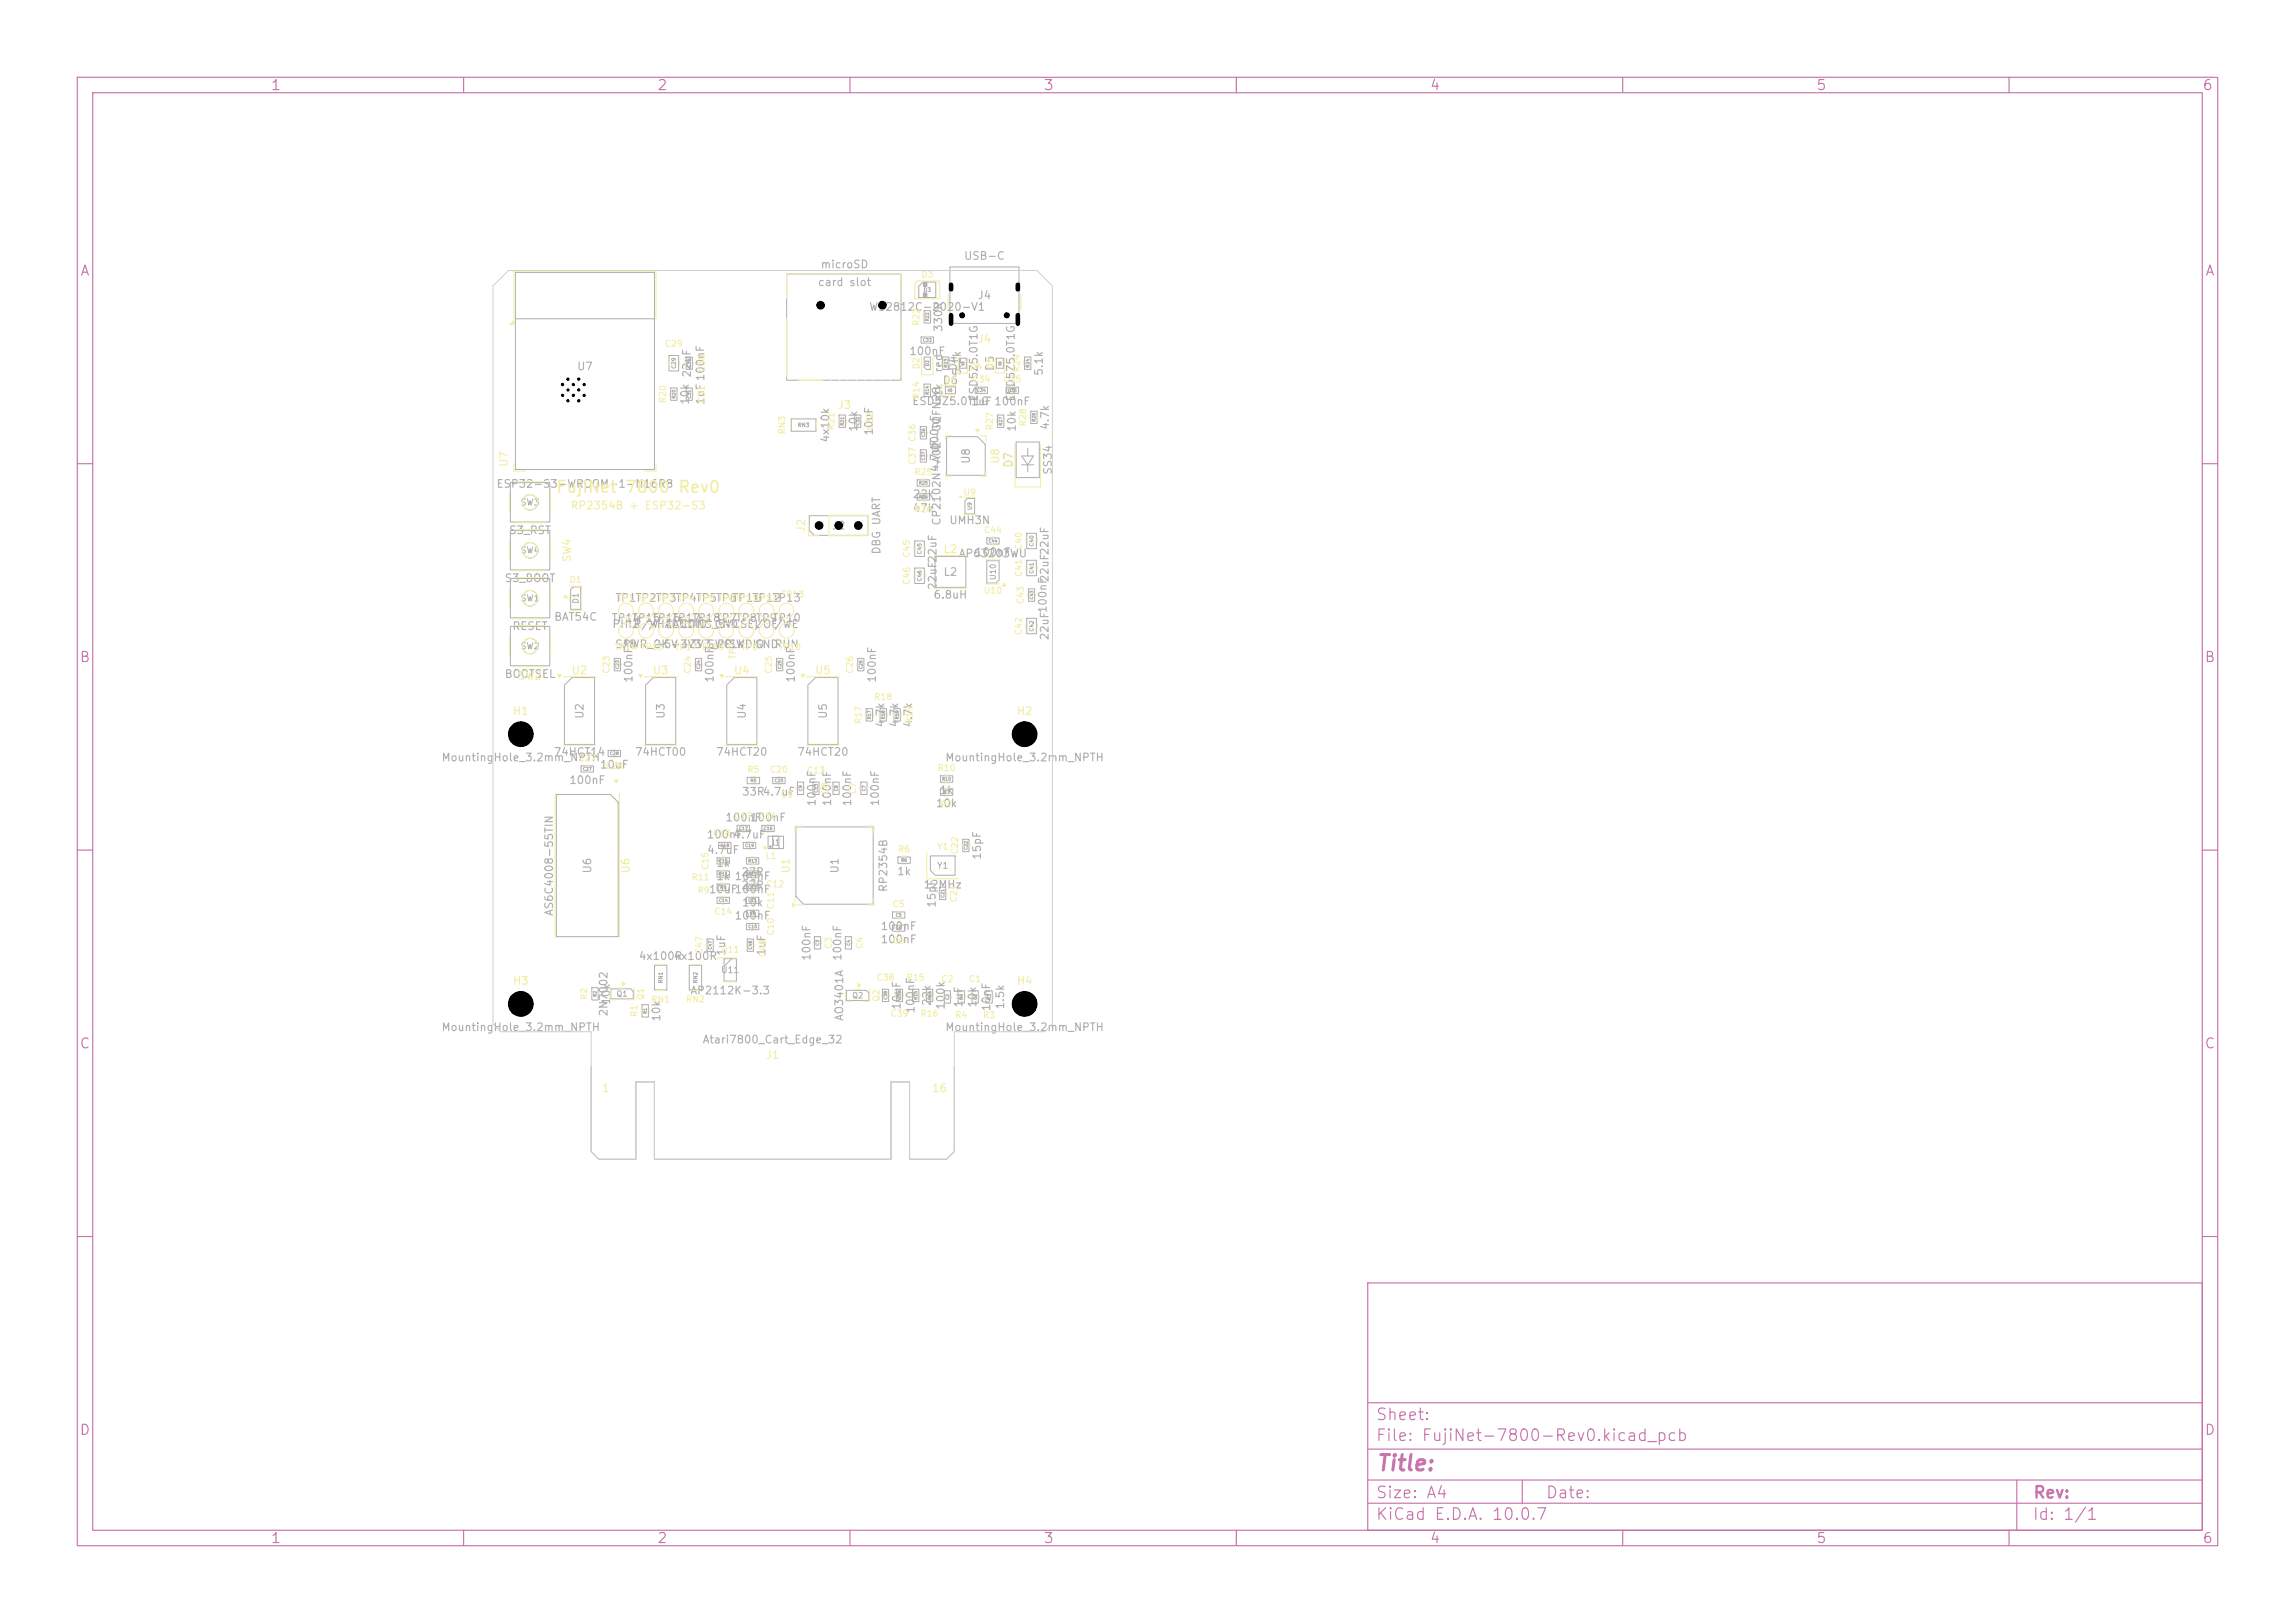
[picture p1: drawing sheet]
<svg xmlns="http://www.w3.org/2000/svg" width="297mm" height="210mm" viewBox="0 0 297 210" stroke-linecap="round" stroke-linejoin="round" font-family="sans-serif">
<defs><g id="words">
<text font-size="2" fill="#c872ab" x="178" y="190.8">Title:</text>
<text font-size="1.5" fill="#f2eda1" x="71.9" y="64.1">FujiNet 7800 Rev0</text>
<g font-size="1.5" fill="#c872ab">
<text x="178" y="184.1">Sheet:</text>
<text x="178" y="186.8">File: FujiNet-7800-Rev0.kicad_pcb</text>
<text x="178" y="197">KiCad E.D.A. 10.0.7</text>
<text x="178" y="194.2">Size: A4</text>
<text x="200" y="194.2">Date:</text>
<text x="263" y="197">Id: 1/1</text>
<text x="263" y="194.2">Rev:</text>
</g>
<g font-size="1.3" fill="#c872ab">
<text x="35" y="12">1</text>
<text x="85" y="12">2</text>
<text x="135" y="12">3</text>
<text x="185" y="12">4</text>
<text x="235" y="12">5</text>
<text x="285" y="12">6</text>
<text x="10.3" y="36">A</text>
<text x="285.3" y="36">A</text>
<text x="10.2" y="86">B</text>
<text x="285.2" y="86">B</text>
<text x="10.2" y="136">C</text>
<text x="285.2" y="136">C</text>
<text x="10.2" y="186">D</text>
<text x="285.2" y="186">D</text>
<text x="35" y="200">1</text>
<text x="85" y="200">2</text>
<text x="135" y="200">3</text>
<text x="185" y="200">4</text>
<text x="235" y="200">5</text>
<text x="285" y="200">6</text>
</g>
<g font-size="1" fill="#afafaf">
<text x="106.1" y="35">microSD</text>
<text x="124.7" y="33.9">USB-C</text>
<text x="105.8" y="37.3">card slot</text>
<text x="112.4" y="40.5">WS2812C-2020-V1</text>
<text x="126.4" y="39">J4</text>
<text x="117.6" y="46.2">100nF</text>
<text x="122.2" y="43" transform="rotate(-90 122.2 43)">330R</text>
<text x="74.6" y="48.2">U7</text>
<text x="89.4" y="52.5" transform="rotate(-90 89.4 52.5)">10k 22uF</text>
<text x="91.4" y="52.5" transform="rotate(-90 91.4 52.5)">1uF100nF</text>
<text x="118" y="52.7">ESD5Z5.0T1G</text>
<text x="121.9" y="50">D6</text>
<text x="122.2" y="51.5" transform="rotate(-90 122.2 51.5)">1k</text>
<text x="122.2" y="48.3" transform="rotate(-90 122.2 48.3)">red</text>
<text x="124.1" y="48.1" transform="rotate(-90 124.1 48.1)">D4</text>
<text x="124.6" y="48.7" transform="rotate(-90 124.6 48.7)">5.1k</text>
<text x="125.5" y="52.7">1uF100nF</text>
<text x="126.8" y="52" transform="rotate(-90 126.8 52)">ESD5Z5.0T1G</text>
<text x="128.9" y="48.1" transform="rotate(-90 128.9 48.1)">D5</text>
<text x="131.6" y="52" transform="rotate(-90 131.6 52)">ESD5Z5.0T1G</text>
<text x="135.2" y="48.7" transform="rotate(-90 135.2 48.7)">5.1k</text>
<text x="107.6" y="57.3" transform="rotate(-90 107.6 57.3)">4x10k</text>
<text x="111.2" y="56" transform="rotate(-90 111.2 56)">10k</text>
<text x="113.2" y="56.4" transform="rotate(-90 113.2 56.4)">10uF</text>
<text x="121.7" y="58.4" transform="rotate(-90 121.7 58.4)">100nF</text>
<text x="131.7" y="56" transform="rotate(-90 131.7 56)">10k</text>
<text x="136" y="55.7" transform="rotate(-90 136 55.7)">4.7k</text>
<text x="64.2" y="63.4">ESP32-S3-WROOM-1-N16R8</text>
<text x="118" y="64.7">22k</text>
<text x="121.7" y="61.2" transform="rotate(-90 121.7 61.2)">4.7uF</text>
<text x="125.8" y="60.1" transform="rotate(-90 125.8 60.1)">U8</text>
<text x="131.3" y="60.6" transform="rotate(-90 131.3 60.6)">D7</text>
<text x="136.4" y="61.5" transform="rotate(-90 136.4 61.5)">SS34</text>
<text x="65.8" y="69.4">S3_RST</text>
<text x="107.6" y="68.8">J2</text>
<text x="114.2" y="71.8" transform="rotate(-90 114.2 71.8)">DBG UART</text>
<text x="118" y="66.5">47k</text>
<text x="122" y="68.1" transform="rotate(-90 122 68.1)">CP2102N-A02-GQFN28</text>
<text x="122.8" y="68.1">UMH3N</text>
<text x="65.2" y="75.6">S3_BOOT</text>
<text x="120.7" y="77.7">6.8uH</text>
<text x="121.4" y="76.4" transform="rotate(-90 121.4 76.4)">22uF22uF</text>
<text x="122" y="74.8">L2</text>
<text x="124" y="72.4">AP63203WU</text>
<text x="126.1" y="72.2">100nF</text>
<text x="135.9" y="75.4" transform="rotate(-90 135.9 75.4)">22uF22uF</text>
<text x="66.2" y="81.8">RESET</text>
<text x="71.6" y="80.6">BAT54C</text>
<text x="79.1" y="80.7">TP14</text>
<text x="79.2" y="81.5">PHI2</text>
<text x="79.5" y="78.1">TP1TP2TP3TP4TP5TP6</text>
<text x="81.7" y="80.7">TP15</text>
<text x="81.9" y="81.5">R/W</text>
<text x="83.8" y="81.5">/HALT</text>
<text x="84.3" y="80.7">TP16</text>
<text x="86" y="81.5">EAUDIO</text>
<text x="86.9" y="80.7">TP17</text>
<text x="88" y="81.5">CONS_5VCSEL</text>
<text x="89.5" y="80.7">TP18</text>
<text x="92.4" y="81.5">GND</text>
<text x="92.5" y="80.7">TP7TP8TP9</text>
<text x="94.7" y="78.1">TP11</text>
<text x="97.3" y="78.1">TP12</text>
<text x="97.6" y="81.5">/OE</text>
<text x="99.9" y="78.1">TP13</text>
<text x="99.9" y="80.7">TP10</text>
<text x="100.2" y="81.5">/WE</text>
<text x="135.9" y="82.9" transform="rotate(-90 135.9 82.9)">22uF100nF</text>
<text x="65.2" y="88">BOOTSEL</text>
<text x="79.5" y="84.1">SA8</text>
<text x="80.5" y="84.1">PWR_OK+3V3 SWCLK</text>
<text x="82.1" y="88.4" transform="rotate(-90 82.1 88.4)">100nF</text>
<text x="84.6" y="84.1">+5V+3V3_RP</text>
<text x="92.6" y="88.4" transform="rotate(-90 92.6 88.4)">100nF</text>
<text x="94.2" y="84.1">SWDIO</text>
<text x="97.6" y="84.1">GND</text>
<text x="100.2" y="84.1">RUN</text>
<text x="103.1" y="88.4" transform="rotate(-90 103.1 88.4)">100nF</text>
<text x="113.6" y="88.4" transform="rotate(-90 113.6 88.4)">100nF</text>
<text x="75.8" y="93.1" transform="rotate(-90 75.8 93.1)">U2</text>
<text x="86.3" y="93.1" transform="rotate(-90 86.3 93.1)">U3</text>
<text x="96.8" y="93.1" transform="rotate(-90 96.8 93.1)">U4</text>
<text x="107.3" y="93.1" transform="rotate(-90 107.3 93.1)">U5</text>
<text x="114.7" y="94.2" transform="rotate(-90 114.7 94.2)">4.7k</text>
<text x="116.5" y="94.2" transform="rotate(-90 116.5 94.2)">4.7k</text>
<text x="118.3" y="94.2" transform="rotate(-90 118.3 94.2)">4.7k</text>
<text x="57.1" y="98.8">MountingHole_3.2mm_NPTH</text>
<text x="71.6" y="98">74HCT14</text>
<text x="73.6" y="101.7">100nF</text>
<text x="77.6" y="99.7">10uF</text>
<text x="82.1" y="98">74HCT00</text>
<text x="92.6" y="98">74HCT20</text>
<text x="103.1" y="98">74HCT20</text>
<text x="122.3" y="98.8">MountingHole_3.2mm_NPTH</text>
<text x="93.8" y="106.5">100nF</text>
<text x="95.9" y="103.2">33R4.7uF</text>
<text x="97" y="106.5">100nF</text>
<text x="105.8" y="104.4" transform="rotate(-90 105.8 104.4)">100nF</text>
<text x="107.8" y="104.4" transform="rotate(-90 107.8 104.4)">100nF</text>
<text x="110.4" y="104.4" transform="rotate(-90 110.4 104.4)">100nF</text>
<text x="114" y="104.4" transform="rotate(-90 114 104.4)">100nF</text>
<text x="121" y="104.7">10k</text>
<text x="121.5" y="103">1k</text>
<text x="76.8" y="113.1" transform="rotate(-90 76.8 113.1)">U6</text>
<text x="91.4" y="108.7">100nF</text>
<text x="91.4" y="110.7">4.7uF</text>
<text x="92.6" y="112.4">1k</text>
<text x="94.8" y="108.7">4.7uF</text>
<text x="95.8" y="113.6">27R</text>
<text x="108.8" y="113.1" transform="rotate(-90 108.8 113.1)">U1</text>
<text x="116" y="113.5">1k</text>
<text x="127.2" y="111.3" transform="rotate(-90 127.2 111.3)">15pF</text>
<text x="71.8" y="118.6" transform="rotate(-90 71.8 118.6)">AS6C4008-55TIN</text>
<text x="91.7" y="115.8">10uF</text>
<text x="92.6" y="114.1">1k 100nF</text>
<text x="95" y="119.2">100nF</text>
<text x="95" y="115.8">100nF</text>
<text x="95.8" y="115.3">27R</text>
<text x="95.9" y="117.5">10k</text>
<text x="115.1" y="115.5" transform="rotate(-90 115.1 115.5)">RP2354B</text>
<text x="119.4" y="115.2">12MHz</text>
<text x="121.3" y="117.5" transform="rotate(-90 121.3 117.5)">15pF</text>
<text x="82.6" y="124.5">4x100R</text>
<text x="87.1" y="124.5">4x100R</text>
<text x="94.1" y="123.8" transform="rotate(-90 94.1 123.8)">1uF</text>
<text x="99.3" y="123.8" transform="rotate(-90 99.3 123.8)">1uF</text>
<text x="105.1" y="124.4" transform="rotate(-90 105.1 124.4)">100nF</text>
<text x="109.1" y="124.4" transform="rotate(-90 109.1 124.4)">100nF</text>
<text x="113.9" y="120.6">100nF</text>
<text x="113.9" y="122.3">100nF</text>
<text x="78.9" y="131.6" transform="rotate(-90 78.9 131.6)">2N7002</text>
<text x="79.2" y="130.1" transform="rotate(-90 79.2 130.1)">10k</text>
<text x="89.3" y="128.9">AP2112K-3.3</text>
<text x="116.8" y="130.7" transform="rotate(-90 116.8 130.7)">10uF</text>
<text x="118.6" y="131.2" transform="rotate(-90 118.6 131.2)">100nF</text>
<text x="120.7" y="130.3" transform="rotate(-90 120.7 130.3)">22k</text>
<text x="122.5" y="130.7" transform="rotate(-90 122.5 130.7)">100k</text>
<text x="124.8" y="130.5" transform="rotate(-90 124.8 130.5)">1uF</text>
<text x="126.6" y="130.5" transform="rotate(-90 126.6 130.5)">10k</text>
<text x="128.4" y="130.9" transform="rotate(-90 128.4 130.9)">10nF</text>
<text x="130.2" y="130.7" transform="rotate(-90 130.2 130.7)">1.5k</text>
<text x="57.1" y="133.7">MountingHole_3.2mm_NPTH</text>
<text x="85.7" y="132.3" transform="rotate(-90 85.7 132.3)">10k</text>
<text x="90.9" y="135.3">Atari7800_Cart_Edge_32</text>
<text x="109.4" y="132.2" transform="rotate(-90 109.4 132.2)">AO3401A</text>
<text x="122.3" y="133.7">MountingHole_3.2mm_NPTH</text>
</g>
<g font-size="1" fill="#f2eda1">
<text x="126.4" y="44.6">J4</text>
<text x="108.3" y="53.2">J3</text>
<text x="66" y="60.5" transform="rotate(-90 66 60.5)">U7</text>
<text x="129.6" y="60.1" transform="rotate(-90 129.6 60.1)">U8</text>
<text x="73.8" y="66.2">RP2354B + ESP32-S3</text>
<text x="104.4" y="69" transform="rotate(-90 104.4 69)">J2</text>
<text x="122" y="71.8">L2</text>
<text x="74.1" y="72.8" transform="rotate(-90 74.1 72.8)">SW4</text>
<text x="67" y="88.2">SW2</text>
<text x="73.9" y="87.5">U2</text>
<text x="84.4" y="87.5">U3</text>
<text x="94.9" y="87.5">U4</text>
<text x="105.4" y="87.5">U5</text>
<text x="66.3" y="92.8">H1</text>
<text x="131.5" y="92.8">H2</text>
<text x="81.7" y="113.1" transform="rotate(-90 81.7 113.1)">U6</text>
<text x="102.5" y="113.1" transform="rotate(-90 102.5 113.1)">U1</text>
<text x="66.3" y="127.7">H3</text>
<text x="131.5" y="127.7">H4</text>
<text x="99" y="137.3">J1</text>
<text x="77.8" y="141.6">1</text>
<text x="120.5" y="141.6">16</text>
</g>
<g font-size=".8" fill="#f2eda1">
<text x="119.1" y="36.1">D3</text>
<text x="86" y="45.1">C29</text>
<text x="119.2" y="47.9" transform="rotate(-90 119.2 47.9)">D2</text>
<text x="119.2" y="42.2" transform="rotate(-90 119.2 42.2)">R22</text>
<text x="86.4" y="52.2" transform="rotate(-90 86.4 52.2)">R20</text>
<text x="91.4" y="52.2" transform="rotate(-90 91.4 52.2)">C31</text>
<text x="91.4" y="48.2" transform="rotate(-90 91.4 48.2)">C30</text>
<text x="119.2" y="51.7" transform="rotate(-90 119.2 51.7)">R14</text>
<text x="125.5" y="48">D4</text>
<text x="125.8" y="49.7">C34</text>
<text x="129.8" y="49.7">C35</text>
<text x="132.2" y="48.2" transform="rotate(-90 132.2 48.2)">R24</text>
<text x="101.8" y="56.3" transform="rotate(-90 101.8 56.3)">RN3</text>
<text x="108.2" y="55.7" transform="rotate(-90 108.2 55.7)">R21</text>
<text x="113.2" y="55.7" transform="rotate(-90 113.2 55.7)">C32</text>
<text x="128.7" y="55.7" transform="rotate(-90 128.7 55.7)">R27</text>
<text x="133" y="55.2" transform="rotate(-90 133 55.2)">R28</text>
<text x="118.3" y="61.7">R25</text>
<text x="118.7" y="60.2" transform="rotate(-90 118.7 60.2)">C37 C36</text>
<text x="124.6" y="64.3">U9</text>
<text x="118.3" y="66.5">R26</text>
<text x="127.3" y="69.2">C44</text>
<text x="132.4" y="71.2" transform="rotate(-90 132.4 71.2)">C40</text>
<text x="73.6" y="75.6">D1</text>
<text x="79.8" y="78">TP1 TP2 TP3 TP4 TP5 TP6TP11</text>
<text x="97.7" y="78">TP12</text>
<text x="101.1" y="77.5">TP13</text>
<text x="117.9" y="75.7" transform="rotate(-90 117.9 75.7)">C46</text>
<text x="117.9" y="72.2" transform="rotate(-90 117.9 72.2)">C45</text>
<text x="127.2" y="77">U10</text>
<text x="132.4" y="74.7" transform="rotate(-90 132.4 74.7)">C41</text>
<text x="132.4" y="82.2" transform="rotate(-90 132.4 82.2)">C42</text>
<text x="132.7" y="78.2" transform="rotate(-90 132.7 78.2)">C43</text>
<text x="79.1" y="87.2" transform="rotate(-90 79.1 87.2)">C23</text>
<text x="79.5" y="84.3">TP14 TP15</text>
<text x="87.3" y="84.3">TP17 TP18</text>
<text x="89.6" y="87.2" transform="rotate(-90 89.6 87.2)">C24</text>
<text x="95.4" y="85.4" transform="rotate(-90 95.4 85.4)">TP7</text>
<text x="95.8" y="84.3">TP8</text>
<text x="100.1" y="87.2" transform="rotate(-90 100.1 87.2)">C25</text>
<text x="100.7" y="84.3">TP10</text>
<text x="110.6" y="87.2" transform="rotate(-90 110.6 87.2)">C26</text>
<text x="111.7" y="93.7" transform="rotate(-90 111.7 93.7)">R17</text>
<text x="113.1" y="90.8">R18</text>
<text x="118.3" y="93.7" transform="rotate(-90 118.3 93.7)">R19</text>
<text x="74.8" y="98.7">C27</text>
<text x="78.3" y="99.7">C28</text>
<text x="96.6" y="100.2">R5</text>
<text x="99.6" y="100.2">C20</text>
<text x="104.4" y="100.3">C13</text>
<text x="121.3" y="100">R10</text>
<text x="95" y="106.2">C17</text>
<text x="98.2" y="106.2">C16</text>
<text x="101" y="103.4">C9</text>
<text x="107.4" y="102.9" transform="rotate(-90 107.4 102.9)">C8</text>
<text x="111" y="102.9" transform="rotate(-90 111 102.9)">C7</text>
<text x="121.6" y="104.7">R7</text>
<text x="91.9" y="112.6" transform="rotate(-90 91.9 112.6)">C15</text>
<text x="92.2" y="108.4">C18</text>
<text x="99" y="111.3">L1</text>
<text x="116.1" y="110.5">R6</text>
<text x="121.2" y="110.2">Y1</text>
<text x="124.2" y="110.6" transform="rotate(-90 124.2 110.6)">C22</text>
<text x="89.4" y="114.1">R11</text>
<text x="90.2" y="115.8">R9</text>
<text x="92.4" y="118.5">C14</text>
<text x="99.1" y="115">C12</text>
<text x="100.3" y="117.7" transform="rotate(-90 100.3 117.7)">C11</text>
<text x="115.4" y="117.6">C5</text>
<text x="124" y="116.8" transform="rotate(-90 124 116.8)">C21</text>
<text x="91.1" y="123.5" transform="rotate(-90 91.1 123.5)">C47</text>
<text x="93.2" y="123.5">U11</text>
<text x="99.3" y="123.9" transform="rotate(-90 99.3 123.9)">C48</text>
<text x="100.3" y="121.1" transform="rotate(-90 100.3 121.1)">C10</text>
<text x="107.8" y="122.9" transform="rotate(-90 107.8 122.9)">C3</text>
<text x="111.8" y="122.9" transform="rotate(-90 111.8 122.9)">C4</text>
<text x="115.4" y="122.3">C6</text>
<text x="76.2" y="129.5" transform="rotate(-90 76.2 129.5)">R2</text>
<text x="82.7" y="131.7" transform="rotate(-90 82.7 131.7)">R1</text>
<text x="83.5" y="129.5" transform="rotate(-90 83.5 129.5)">Q1</text>
<text x="84.2" y="129.9">RN1</text>
<text x="88.7" y="129.9">RN2</text>
<text x="113.4" y="127.1">C38</text>
<text x="114" y="129.7" transform="rotate(-90 114 129.7)">Q2</text>
<text x="115.2" y="131.7">C39</text>
<text x="117.3" y="127.1">R15</text>
<text x="119.1" y="131.7">R16</text>
<text x="121.7" y="127.3">C2</text>
<text x="123.5" y="131.9">R4</text>
<text x="125.3" y="127.3">C1</text>
<text x="127.1" y="131.9">R3</text>
</g>
<g font-size=".8" fill="#afafaf">
<text x="67.3" y="65.6">SW3</text>
<text x="67.3" y="71.8">SW4</text>
<text x="67.3" y="78">SW1</text>
<text x="67.3" y="84.2">SW2</text>
<text x="99.9" y="109.6">L1</text>
<text x="121.2" y="112.6">Y1</text>
<text x="93.2" y="126.1">U11</text>
</g>
<g font-size=".7" fill="#afafaf">
<text x="129" y="75.1" transform="rotate(-90 129 75.1)">U10</text>
<text x="75" y="78.2" transform="rotate(-90 75 78.2)">D1</text>
<text x="79.7" y="129.1">Q1</text>
<text x="110.2" y="129.3">Q2</text>
</g>
<g font-size=".5" fill="#afafaf">
<text x="119.5" y="37.9">D3</text>
<text x="87.6" y="47.8" transform="rotate(-90 87.6 47.8)">C29</text>
<text x="103.2" y="55.4">RN3</text>
<text x="119.4" y="71.8" transform="rotate(-90 119.4 71.8)">C45</text>
<text x="125.9" y="66.1" transform="rotate(-90 125.9 66.1)">U9</text>
<text x="133.9" y="70.8" transform="rotate(-90 133.9 70.8)">C40</text>
<text x="119.4" y="75.3" transform="rotate(-90 119.4 75.3)">C46</text>
<text x="133.9" y="74.3" transform="rotate(-90 133.9 74.3)">C41</text>
<text x="133.9" y="81.8" transform="rotate(-90 133.9 81.8)">C42</text>
<text x="85.9" y="127.3" transform="rotate(-90 85.9 127.3)">RN1</text>
<text x="90.4" y="127.3" transform="rotate(-90 90.4 127.3)">RN2</text>
</g>
<g font-size=".4" fill="#afafaf">
<text x="120.3" y="41.6" transform="rotate(-90 120.3 41.6)">R22</text>
<text x="89.5" y="47.6" transform="rotate(-90 89.5 47.6)">C30</text>
<text x="119.4" y="44.3">C33</text>
<text x="120.3" y="47.4" transform="rotate(-90 120.3 47.4)">D2</text>
<text x="122.7" y="47.6" transform="rotate(-90 122.7 47.6)">R23</text>
<text x="133.3" y="47.6" transform="rotate(-90 133.3 47.6)">R24</text>
<text x="87.5" y="51.6" transform="rotate(-90 87.5 51.6)">R20</text>
<text x="89.5" y="51.6" transform="rotate(-90 89.5 51.6)">C31</text>
<text x="120.3" y="51.1" transform="rotate(-90 120.3 51.1)">R14</text>
<text x="126.4" y="50.8">C34</text>
<text x="130.4" y="50.8">C35</text>
<text x="109.3" y="55.1" transform="rotate(-90 109.3 55.1)">R21</text>
<text x="111.3" y="55.1" transform="rotate(-90 111.3 55.1)">C32</text>
<text x="119.8" y="59.6" transform="rotate(-90 119.8 59.6)">C37</text>
<text x="119.8" y="56.6" transform="rotate(-90 119.8 56.6)">C36</text>
<text x="129.8" y="55.1" transform="rotate(-90 129.8 55.1)">R27</text>
<text x="134.1" y="54.6" transform="rotate(-90 134.1 54.6)">R28</text>
<text x="118.9" y="64.6">R26</text>
<text x="118.9" y="62.8">R25</text>
<text x="127.9" y="70.3">C44</text>
<text x="133.8" y="77.6" transform="rotate(-90 133.8 77.6)">C43</text>
<text x="80.2" y="86.6" transform="rotate(-90 80.2 86.6)">C23</text>
<text x="90.7" y="86.6" transform="rotate(-90 90.7 86.6)">C24</text>
<text x="101.2" y="86.6" transform="rotate(-90 101.2 86.6)">C25</text>
<text x="111.7" y="86.6" transform="rotate(-90 111.7 86.6)">C26</text>
<text x="112.8" y="93.1" transform="rotate(-90 112.8 93.1)">R17</text>
<text x="114.6" y="93.1" transform="rotate(-90 114.6 93.1)">R18</text>
<text x="116.4" y="93.1" transform="rotate(-90 116.4 93.1)">R19</text>
<text x="75.4" y="99.8">C27</text>
<text x="78.9" y="97.8">C28</text>
<text x="97.1" y="101.3">R5</text>
<text x="100.2" y="101.3">C20</text>
<text x="121.9" y="101.1">R10</text>
<text x="95.6" y="107.5">C17</text>
<text x="98.8" y="107.5">C16</text>
<text x="103.9" y="102.4" transform="rotate(-90 103.9 102.4)">C9</text>
<text x="105.9" y="102.6" transform="rotate(-90 105.9 102.6)">C13</text>
<text x="108.5" y="102.4" transform="rotate(-90 108.5 102.4)">C8</text>
<text x="112.1" y="102.4" transform="rotate(-90 112.1 102.4)">C7</text>
<text x="122.1" y="102.8">R7</text>
<text x="93" y="113.4">R11</text>
<text x="93" y="111.7">C15</text>
<text x="93.2" y="109.7">C18</text>
<text x="96.4" y="109.7">C19</text>
<text x="96.8" y="111.7">R13</text>
<text x="96.8" y="113.4">R12</text>
<text x="116.6" y="111.6">R6</text>
<text x="125.3" y="110" transform="rotate(-90 125.3 110)">C22</text>
<text x="93" y="116.8">C14</text>
<text x="93.2" y="115.1">R9</text>
<text x="96.8" y="115.1">C12</text>
<text x="96.8" y="116.8">C11</text>
<text x="97" y="118.5">R8</text>
<text x="115.9" y="118.7">C5</text>
<text x="122.3" y="116.2" transform="rotate(-90 122.3 116.2)">C21</text>
<text x="92.2" y="122.9" transform="rotate(-90 92.2 122.9)">C47</text>
<text x="96.8" y="120.2">C10</text>
<text x="97.4" y="122.9" transform="rotate(-90 97.4 122.9)">C48</text>
<text x="106.1" y="122.4" transform="rotate(-90 106.1 122.4)">C3</text>
<text x="110.1" y="122.4" transform="rotate(-90 110.1 122.4)">C4</text>
<text x="115.9" y="120.4">C6</text>
<text x="77.3" y="129" transform="rotate(-90 77.3 129)">R2</text>
<text x="83.8" y="131.2" transform="rotate(-90 83.8 131.2)">R1</text>
<text x="114.9" y="129.4" transform="rotate(-90 114.9 129.4)">C38</text>
<text x="116.7" y="129.4" transform="rotate(-90 116.7 129.4)">C39</text>
<text x="118.8" y="129.4" transform="rotate(-90 118.8 129.4)">R15</text>
<text x="120.6" y="129.4" transform="rotate(-90 120.6 129.4)">R16</text>
<text x="122.9" y="129.4" transform="rotate(-90 122.9 129.4)">C2</text>
<text x="124.7" y="129.4" transform="rotate(-90 124.7 129.4)">R4</text>
<text x="126.5" y="129.4" transform="rotate(-90 126.5 129.4)">C1</text>
<text x="128.3" y="129.4" transform="rotate(-90 128.3 129.4)">R3</text>
</g>
</g></defs>
<g fill="none" stroke="#c872ab" stroke-width=".15">
<path d="M10 10h277v190h-277zM12 12h273v186h-273zM60 10v2M110 10v2M160 10v2M210 10v2M260 10v2M10 60h2M285 60h2M10 110h2M285 110h2M10 160h2"/>
<path d="M177 166h108v32h-108zM285 160h2M60 198v2M110 198v2M160 198v2M177 194.5h108M177 191.5h108M177 187.5h108M177 181.5h108M197 191.5v3M210 198v2M260 198v2"/>
<path d="M261 191.5v6.5"/>
</g>
<g fill="none" stroke="#afafaf" stroke-width=".13">
<path d="M66.7 35.3h18v25.5h-18zM101.8 35.5h14.8v13.7h-14.8zM119.4 36.5h1.7v2h-2.2v-1.4zM122.9 34.6h9v7.3h-9zM66.7 41.3h18M86.6 46h1.2v2h-1.2zM86.8 50.2h.8v1.6h-.8zM88.8 46.2h.8v1.6h-.8zM88.8 50.2h.8v1.6h-.8zM102.4 54.2h3.2v1.6h-3.2zM108.6 53.7h.8v1.6h-.8zM110.6 53.7h.8v1.6h-.8z"/>
<path d="M119.1 55.2h.8v1.6h-.8zM119.1 58.2h.8v1.6h-.8zM119.2 43.6h1.6v.8h-1.6zM119.6 49.7h.8v1.6h-.8zM119.6 40.2h.8v1.6h-.8zM119.6 46.2h.8v1.6h-.5l-.3-.3zM122 46.2h.8v1.6h-.8zM122.4 50.1h1.2v.9h-1.2zM122.5 56.5h4l1 1v4h-5zM122.6 50.5h.2M122.8 50.5l.3-.2v.4zM122.8 50.3v.4"/>
<path d="M123.1 50.5h.1M124.1 46.4h1v1.3h-1zM124.4 46.9h.4l-.2 .3zM124.4 47.2h.4M124.6 46.8v.1M124.6 47.2v.2M126.2 50.1h1.6v.8h-1.6zM128.9 46.4h.9v1.3h-.9zM129.1 53.7h.8v1.6h-.8zM129.2 46.9h.4l-.2 .3zM129.2 47.2h.4M129.4 46.8v.1"/>
<path d="M129.4 47.2v.2M130.2 50.1h1.6v.8h-1.6zM131.5 57.2h3v4.6h-3zM132.2 59h1.6l-.8 1.1zM132.6 46.2h.8v1.6h-.8zM133 58v1M133.4 53.2h.8v1.6h-.8zM66 68.7h5.1v5h-5.1zM66 74.8h5.1v5.2h-5.1zM66 62.4h5.1v5.2h-5.1zM73.8 76.3l.4-.3h.9v2.8h-1.3zM104.7 66.7h7.7v2.6h-7l-.7-.7z"/>
<path d="M118.4 73.5h1.2v2h-1.2zM118.4 70h1.2v2h-1.2zM118.7 63.9h1.6v.8h-1.6zM118.7 62.1h1.6v.8h-1.6zM121 72h4v4h-4zM125.2 64.5h.9v2h-1.2v-1.7zM127.7 72.6h1.6v2.4l-.4 .4h-1.2zM127.7 69.6h1.6v.8h-1.6zM132.2 60.1h1.6M132.9 72.5h1.2v2h-1.2zM132.9 69h1.2v2h-1.2zM133 60.1v1"/>
<path d="M133.1 76.2h.8v1.6h-.8zM66 81h5.1v5.1h-5.1zM74 87.7h3v8.6h-4v-7.6zM75.2 99.1h1.6v.8h-1.6zM78.7 97.1h1.6v.8h-1.6zM79.5 85.2h.8v1.6h-.8zM84.5 87.7h2.9v8.6h-3.9v-7.6zM90 85.2h.8v1.6h-.8zM95 87.7h3v8.6h-3.9v-7.6zM100.5 85.2h.8v1.6h-.8zM105.5 87.7h3v8.6h-4v-7.6zM111 85.2h.8v1.6h-.8z"/>
<path d="M112.1 91.7h.8v1.6h-.8zM113.9 91.7h.8v1.6h-.8zM115.7 91.7h.8v1.6h-.8zM132.9 80h1.2v2h-1.2zM72 102.8h7l1 1v17.4h-8zM92.8 112.7h1.6v.8h-1.6zM92.8 111h1.6v.8h-1.6zM92.8 116.1h1.6v.8h-1.6zM92.8 114.4h1.6v.8h-1.6zM93 109h1.6v.8h-1.6zM95.4 106.8h1.6v.8h-1.6zM96.2 109h1.6v.8h-1.6z"/>
<path d="M96.6 119.5h1.6v.8h-1.6zM96.6 117.8h1.6v.8h-1.6zM96.6 111h1.6v.8h-1.6zM96.6 112.7h1.6v.8h-1.6zM96.6 114.4h1.6v.8h-1.6zM96.6 116.1h1.6v.8h-1.6zM96.7 100.6h1.6v.8h-1.6zM98.6 106.8h1.6v.8h-1.6zM99.4 108.2h2v1.6h-2zM100 100.6h1.6v.8h-1.6zM100 108.2h.8v1.6h-.8zM103 107h10v10h-9l-1-1z"/>
<path d="M103.2 101.2h.8v1.6h-.8zM105.2 101.2h.8v1.6h-.8zM107.8 101.2h.8v1.6h-.8zM111.4 101.2h.8v1.6h-.8zM115.5 118h1.6v.8h-1.6zM115.5 119.7h1.6v.8h-1.6zM116.2 110.9h1.6v.8h-1.6zM120.4 110.8h3.2v2.4h-2.6l-.6-.6zM121.6 114.8h.8v1.6h-.8zM121.7 102.1h1.6v.8h-1.6zM121.7 100.4h1.6v.8h-1.6zM124.6 108.6h.8v1.6h-.8z"/>
<path d="M76.5 138v11l1 1h4.8v-10h2.4v10h30.6v-10h2.4v10h4.8l1-1v-11M76.6 127.8h.8v1.6h-.8zM79 127.9h2.6l.4 .4v.9h-3zM83.1 130h.8v1.6h-.8zM84.7 124.9h1.6v3.2h-1.6zM89.2 124.9h1.6v3.2h-1.6zM91.5 121.5h.8v1.6h-.8zM93.7 124.1h1.6v2.8h-1.6zM94.7 124.1l-1 1M96.7 121.5h.8v1.6h-.8zM105.4 121.2h.8v1.6h-.8zM109.4 121.2h.8v1.6h-.8z"/>
<path d="M109.5 128.2h2.6l.4 .3v1h-3zM114.2 128h.8v1.6h-.8zM116 128h.8v1.6h-.8zM118.1 128h.8v1.6h-.8zM119.9 128h.8v1.6h-.8zM122.2 128.2h.8v1.6h-.8zM124 128.2h.8v1.6h-.8zM125.8 128.2h.8v1.6h-.8zM127.6 128.2h.8v1.6h-.8z"/>
<circle cx="68.6" cy="71.2" r="1"/>
<circle cx="68.6" cy="65" r="1"/>
<circle cx="68.6" cy="77.4" r="1"/>
<circle cx="68.6" cy="83.6" r="1"/>
</g>
<g fill="#afafaf" stroke="#afafaf" stroke-width=".13">
<path d="M119.5 36.5h.4v.5h-.4z"/>
<path d="M119.5 37.9h.4v.6h-.4z"/>
<circle cx="99.7" cy="109.6" r=".11"/>
</g>
<g fill="none" stroke="#f2eda1" stroke-width=".13">
<path d="M122.7 38.1v2M132.1 38.1v2M103.7 87.3h.4l-.2 .3zM104.4 87.6h4.2M104.4 96.4h4.2M76.5 128.4v.4M77.5 128.4v.4"/>
<circle cx="88.8" cy="79" r=".95"/>
<circle cx="83.6" cy="81.6" r=".95"/>
</g>
<path d="M103.7 87.3h.4l-.2 .3z" fill="#f2eda1"/>
<g fill="none" stroke="#f2eda1" stroke-width=".13">
<path d="M86.5 46.7v.6M87.9 46.7v.6M110.5 54.4v.2M111.5 54.4v.2M119.3 46.2v2.3h1.4v-2.3M124 46.3v2h1.2v-2M130.9 50h.2M130.9 51h.2M65.9 70v2.4M66.6 68.5h4M66.6 73.9h4M71.3 70v2.4"/>
<path d="M73.2 77l.2 .4h-.4zM73.7 75.9l1.6-.1v1M73.7 77v.8M75.3 78v1l-1.6-.1M119.3 63.8h.4M119.3 64.8h.4M132.8 73.2v.6M134.2 73.2v.6M79.4 97h.2M79.4 98h.2M97.3 119.4h.2M122.3 102h.4"/>
<path d="M122.3 103h.4M92.7 123.9h2.7M93.6 127.1h1.8M97.3 120.4h.2M115.9 128.7v.2M116.9 128.7v.2"/>
<circle cx="68.6" cy="71.2" r="1"/>
<circle cx="81" cy="79" r=".95"/>
<circle cx="96.6" cy="79" r=".95"/>
</g>
<path d="M73.2 77l.2 .4h-.4z" fill="#f2eda1"/>
<g fill="none" stroke="#f2eda1" stroke-width=".13">
<path d="M65.9 76.2v2.4M66.6 74.7h4M71.3 76.2v2.4M66.6 80.1h4M93.2 87.3h.4l-.2 .3zM93.9 87.6h4.2M93.9 96.4h4.2M119.9 110.3v3.4h4.2M109.3 121.9v.2M110.3 121.9v.2M123.9 128.8v.4M124.9 128.8v.4"/>
<circle cx="68.6" cy="77.4" r="1"/>
</g>
<path d="M93.2 87.3h.4l-.2 .3z" fill="#f2eda1"/>
<g fill="none" stroke="#f2eda1" stroke-width=".13">
<path d="M121.9 46.8v.4M122.9 46.8v.4M133.3 53.8v.4M134.3 53.8v.4M93.4 112.6h.4M93.4 113.6h.4M96.9 108.9h.2M96.9 109.9h.2M102.6 116.9l.3 .2-.3 .3zM102.9 116.2v.6M103.1 117.1h.7M103.8 106.9h-.9v.9"/>
<path d="M112.2 106.9h.9v.9M113.1 116.2v.9h-.9M83 130.6v.4M84 130.6v.4M119.8 128.6v.4M120.8 128.6v.4"/>
</g>
<path d="M102.6 116.9l.3 .2-.3 .3z" fill="#f2eda1"/>
<g fill="none" stroke="#f2eda1" stroke-width=".13">
<path d="M119.5 40.8v.4M119.5 50.3v.4M120.5 40.8v.4M120.5 50.3v.4M112 92.3v.4M113 92.3v.4M132.8 80.7v.6M134.2 80.7v.6M97.2 117.7h.4M97.2 118.7h.4M97.2 110.9h.4M97.2 111.9h.4"/>
<path d="M116.2 117.9h.2M116.2 118.9h.2M116.2 119.6h.2M122.3 100.3h.4M122.3 101.3h.4M109.5 128l-.1 1.6h1M110.6 128h.8M111.1 127.3l.3 .2-.3 .2zM112.5 128l.1 1.6h-1M116.2 120.6h.2M118 128.6v.4M119 128.6v.4"/>
<circle cx="86.2" cy="81.6" r=".95"/>
</g>
<path d="M111.1 127.3l.3 .2-.3 .2z" fill="#f2eda1"/>
<g fill="none" stroke="#f2eda1" stroke-width=".13">
<path d="M66.5 41.5v.5h-.5zM66.5 41.3v-6.2h18.4v6.2M66.5 60v1h1.5M84.9 60v1h-1.5M119.9 43.5h.2M119.9 44.5h.2M126.9 50h.2M126.9 51h.2M118.3 74.2v.6M119.7 74.2v.6M132.8 69.7v.6M133 76.9v.2"/>
<path d="M134 76.9v.2M134.2 69.7v.6M97.3 100.5h.4M97.3 101.5h.4M105.1 101.9v.2M106.1 101.9v.2M121.5 115.5v.2M122.5 115.5v.2M124.5 109.3v.2M125.5 109.3v.2M105.3 121.9v.2M106.3 121.9v.2"/>
<path d="M114.1 128.7v.2M115.1 128.7v.2M127.5 128.8v.4M128.5 128.8v.4"/>
<circle cx="94" cy="79" r=".95"/>
<circle cx="99.2" cy="79" r=".95"/>
<circle cx="88.8" cy="81.6" r=".95"/>
</g>
<path d="M66.5 41.5v.5h-.5z" fill="#f2eda1"/>
<g fill="none" stroke="#f2eda1" stroke-width=".13">
<path d="M118.4 36.7l.3-.3h2.9v2.3h-3.2zM132.5 46.8v.4M133.5 46.8v.4M65.9 63.8v2.4M66.6 62.3h4M66.6 67.7h4M71.3 63.8v2.4M127.6 72.5h1.8M127.6 75.5h1.8M129.9 75.5l.3 .3h-.5zM96.1 106.7h.2M96.1 107.7h.2"/>
<path d="M103.1 101.9v.2M104.1 101.9v.2M91.4 122.2v.2M92.4 122.2v.2M122.1 128.9v.2M123.1 128.9v.2"/>
<circle cx="68.6" cy="65" r="1"/>
<circle cx="91.4" cy="81.6" r=".95"/>
</g>
<path d="M129.9 75.5l.3 .3h-.5z" fill="#f2eda1"/>
<g fill="none" stroke="#f2eda1" stroke-width=".13">
<path d="M101.8 38.6v-3.1h14.8v3.1M101.8 41.2v7.5M103.3 49.2h3.2M107.5 49.2h.1M108.6 49.2h.1M109.7 49.2h.1M110.8 49.2h.1M111.9 49.2h.1M113 49.2h.1M114.1 49.2h.1M115.2 49.2h.1M116.6 41.2v7.5"/>
<path d="M123.1 56.4h-.7v.7M126.3 55.6h.4l-.2 .3zM126.9 56.4h.7v.7M122.4 60.9v.7h.7M127.6 60.9v.7h-.7M89.5 124.8h1M89.5 128.2h1"/>
</g>
<path d="M126.3 55.6h.4l-.2 .3z" fill="#f2eda1"/>
<path d="M124.2 64.2h.3l-.2 .2zM124.8 64.4h1.4M124.8 66.6h1.4" fill="none" stroke="#f2eda1" stroke-width=".13"/>
<path d="M124.2 64.2h.3l-.2 .2z" fill="#f2eda1"/>
<g fill="none" stroke="#f2eda1" stroke-width=".13">
<path d="M129 54.3v.4M130 54.3v.4M131.3 57.5v5.5h3.4v-5.5M128.4 69.5h.2M128.4 70.5h.2M72.2 87.3h.4l-.2 .3zM72.9 87.6h4.2M72.9 96.4h4.2M93.5 110.9h.2M93.5 111.9h.2M116.8 110.8h.4M116.8 111.8h.4"/>
<circle cx="94" cy="81.6" r=".95"/>
</g>
<path d="M72.2 87.3h.4l-.2 .3z" fill="#f2eda1"/>
<g fill="none" stroke="#f2eda1" stroke-width=".13">
<path d="M88.7 46.9v.2M88.7 50.9v.2M89.7 46.9v.2M89.7 50.9v.2M119 55.9v.2M120 55.9v.2M123.7 49.9h-2v1.2h2M120.9 71.9h4.2M120.9 76.1h4.2M89.9 85.9v.2M90.9 85.9v.2M110.9 85.9v.2"/>
<path d="M111.9 85.9v.2M93.5 116h.2M93.5 117h.2M93.7 108.9h.2M93.7 109.9h.2M97.2 112.6h.4M97.2 113.6h.4M97.3 114.3h.2M97.3 115.3h.2M99.3 106.7h.2M99.3 107.7h.2M100.7 100.5h.2"/>
<path d="M100.7 101.5h.2M111.3 101.9v.2M112.3 101.9v.2M79 127.8l-.1 1.6h1M80.1 127.8h.8M80.6 127.1l.3 .2-.3 .2zM82 127.8l.1 1.6h-1"/>
<circle cx="86.2" cy="79" r=".95"/>
<circle cx="81" cy="81.6" r=".95"/>
<circle cx="99.2" cy="81.6" r=".95"/>
</g>
<circle cx="99" cy="109.7" r=".15" fill="#f2eda1" stroke="#f2eda1" stroke-width=".13"/>
<path d="M80.6 127.1l.3 .2-.3 .2z" fill="#f2eda1"/>
<g fill="none" stroke="#f2eda1" stroke-width=".13">
<path d="M82.7 87.3h.4l-.2 .3zM83.4 87.6h4.2M83.4 96.4h4.2M85 124.8h1M85 128.2h1"/>
<circle cx="101.8" cy="79" r=".95"/>
</g>
<path d="M82.7 87.3h.4l-.2 .3z" fill="#f2eda1"/>
<path d="M71.8 102.7v18.6M79.5 100.9h.5l-.3 .4zM80.2 102.7v18.6" fill="none" stroke="#f2eda1" stroke-width=".13"/>
<path d="M79.5 100.9h.5l-.3 .4z" fill="#f2eda1"/>
<g fill="none" stroke="#f2eda1" stroke-width=".13">
<path d="M86.7 50.8v.4M87.7 50.8v.4M102.3 54.5v1M105.7 54.5v1M108.5 54.3v.4M109.5 54.3v.4M119 58.9v.2M120 58.9v.2M128.8 46.3v2h1.2v-2M104.7 68v1.3h1.3M107.3 66.7h5.1v2.6h-5.1zM118.3 70.7v.6"/>
<path d="M119.3 62h.4M119.3 63h.4M119.7 70.7v.6M65.9 82.4v2.4M66.6 80.9h4M66.6 86.3h4M71.3 82.4v2.4M75.9 99h.2M79.4 85.9v.2M80.4 85.9v.2M100.4 85.9v.2M101.4 85.9v.2"/>
<path d="M113.8 92.3v.4M114.8 92.3v.4M115.6 92.3v.4M116.6 92.3v.4M75.9 100h.2M93.4 114.3h.4M93.4 115.3h.4M97.3 116h.2M97.3 117h.2M107.7 101.9v.2M108.7 101.9v.2M96.6 122.2v.2"/>
<path d="M97.6 122.2v.2M125.7 128.9v.2M126.7 128.9v.2"/>
<circle cx="83.6" cy="79" r=".95"/>
<circle cx="91.4" cy="79" r=".95"/>
<circle cx="68.6" cy="83.6" r="1"/>
<circle cx="96.6" cy="81.6" r=".95"/>
<circle cx="101.8" cy="81.6" r=".95"/>
</g>
<path d="M63.8 37l2-2h68.4l2 2v95.5l-1 1h-11.7v15.5l-1 1h-4.8v-10h-2.4v10h-30.6v-10h-2.4v10h-4.8l-1-1v-15.5h-11.7l-1-1z" fill="none" stroke="#d0d2cd" stroke-width=".13"/>
<g fill="#000" stroke="#000" stroke-width=".13">
<circle cx="106.2" cy="39.5" r=".5"/>
<circle cx="114.2" cy="39.5" r=".5"/>
<circle cx="72.8" cy="51.2" r=".15"/>
<circle cx="72.8" cy="49.8" r=".15"/>
<circle cx="73.5" cy="51.9" r=".15"/>
<circle cx="73.5" cy="50.5" r=".15"/>
<circle cx="73.5" cy="49.1" r=".15"/>
<circle cx="74.2" cy="51.2" r=".15"/>
<circle cx="74.2" cy="49.8" r=".15"/>
<circle cx="74.9" cy="51.9" r=".15"/>
<circle cx="74.9" cy="50.5" r=".15"/>
<circle cx="74.9" cy="49.1" r=".15"/>
<circle cx="75.6" cy="51.2" r=".15"/>
<circle cx="75.6" cy="49.8" r=".15"/>
<circle cx="124.5" cy="40.8" r=".33"/>
<circle cx="130.3" cy="40.8" r=".33"/>
<circle cx="106" cy="68" r=".5"/>
<circle cx="108.5" cy="68" r=".5"/>
<circle cx="111.1" cy="68" r=".5"/>
<circle cx="67.4" cy="95" r="1.6"/>
<circle cx="132.6" cy="95" r="1.6"/>
<circle cx="67.4" cy="129.9" r="1.6"/>
<circle cx="132.6" cy="129.9" r="1.6"/>
</g>
<path d="M123.1 36.9v.6M131.7 36.9v.6M123.1 40.8v1.1M131.7 40.8v1.1" fill="none" stroke="#000" stroke-width=".6"/>
<use href="#words"/>
</svg>
